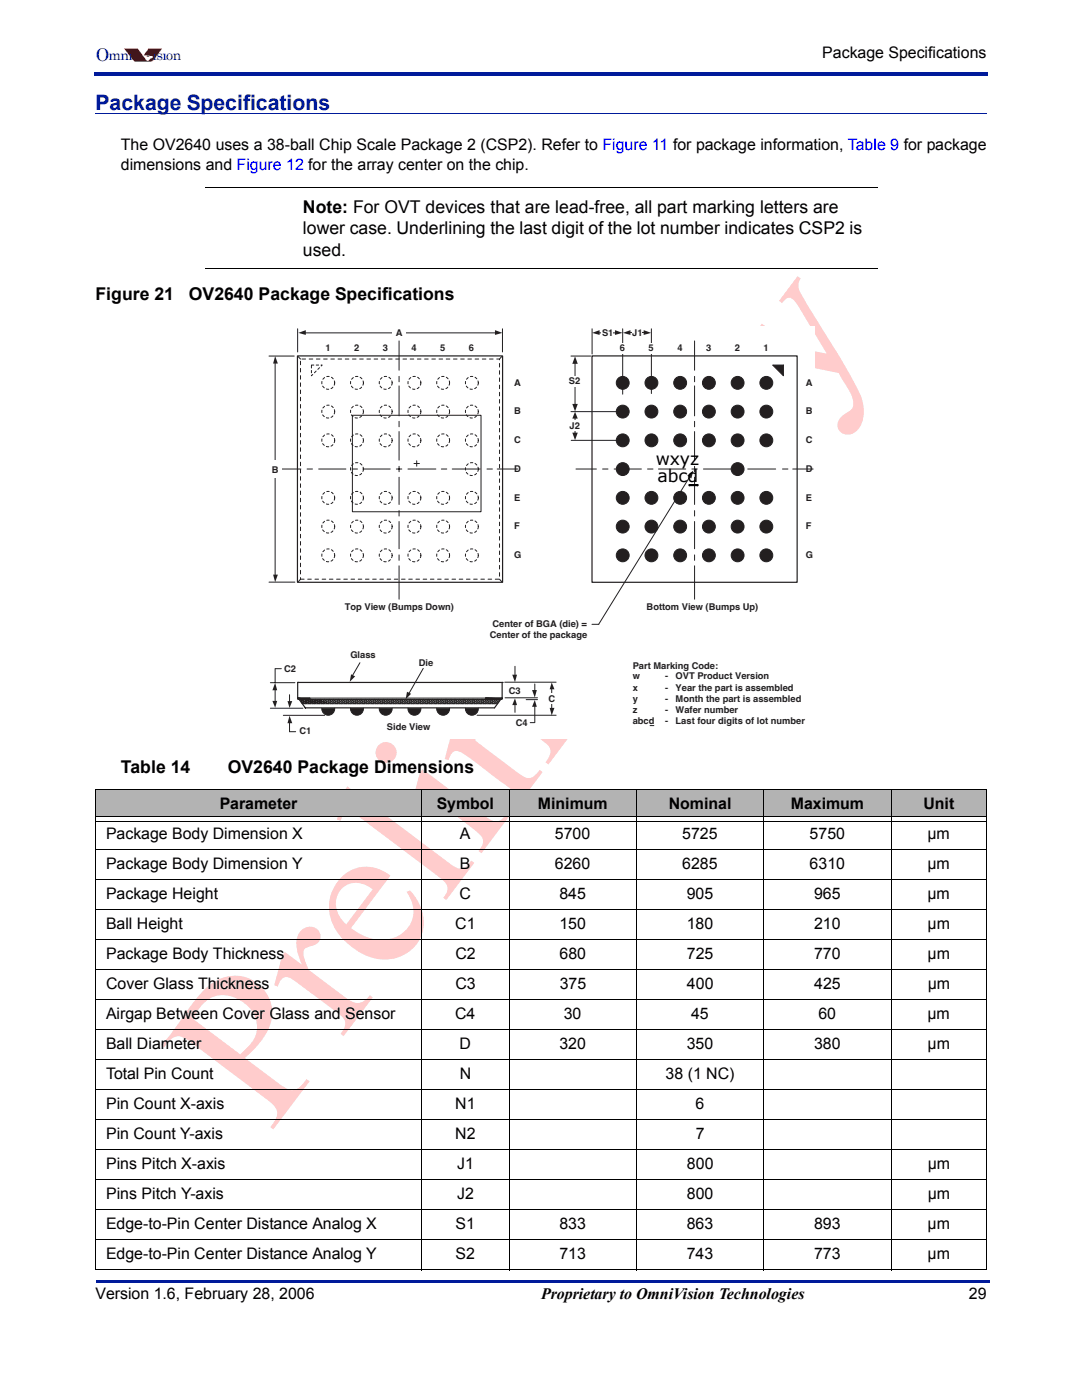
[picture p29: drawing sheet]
<svg xmlns="http://www.w3.org/2000/svg" width="216mm" height="279mm" viewBox="0 0 216 279" stroke-linecap="round" stroke-linejoin="round" font-family="sans-serif">
<defs><g id="words">
<text font-size="4.2" fill="#001a9a" x="19" y="21.9">Package Specifications</text>
<text font-size="3.5" fill="#001a9a" x="19.1" y="12.2">O</text>
<g font-size="3.5">
<text x="60.5" y="42.6">Note: For OVT devices that are lead-free, all part marking letters are</text>
<text x="60.5" y="46.8">lower case. Underlining the last digit of the lot number indicates CSP2 is</text>
<text x="60.5" y="51">used.</text>
<text x="19" y="59.9">Figure 21</text>
<text x="37.7" y="59.9">OV2640 Package Specifications</text>
<text x="130.8" y="92.9">wxyz</text>
<text x="131.2" y="96.2">abcd</text>
<text x="24.1" y="154.2">Table 14</text>
<text x="45.4" y="154.2">OV2640 Package Dimensions</text>
</g>
<g font-size="3.2">
<text x="164.1" y="11.6">Package Specifications</text>
<text x="24.1" y="30">The OV2640 uses a 38-ball Chip Scale Package 2 (CSP2). Refer to Figure 11 for package information, Table 9 for package</text>
<text x="24.1" y="33.9">dimensions and Figure 12 for the array center on the chip.</text>
<text x="43.8" y="161.4">Parameter</text>
<text x="87.1" y="161.4">Symbol</text>
<text x="107.3" y="161.4">Minimum</text>
<text x="133.5" y="161.4">Nominal</text>
<text x="157.8" y="161.4">Maximum</text>
<text x="184.3" y="161.4">Unit</text>
<text x="21.2" y="167.4">Package Body Dimension X</text>
<text x="91.8" y="167.4">A</text>
<text x="110.7" y="167.4">5700</text>
<text x="136.1" y="167.4">5725</text>
<text x="161.6" y="167.4">5750</text>
<text x="185.1" y="167.4">µm</text>
<text x="21.2" y="173.4">Package Body Dimension Y</text>
<text x="91.8" y="173.4">B</text>
<text x="110.7" y="173.4">6260</text>
<text x="136.1" y="173.4">6285</text>
<text x="161.6" y="173.4">6310</text>
<text x="185.1" y="173.4">µm</text>
<text x="21.2" y="179.3">Package Height</text>
<text x="91.7" y="179.3">C</text>
<text x="111.6" y="179.3">845</text>
<text x="137" y="179.3">905</text>
<text x="162.4" y="179.3">965</text>
<text x="185.1" y="179.3">µm</text>
<text x="21.2" y="185.4">Ball Height</text>
<text x="90.8" y="185.4">C1</text>
<text x="111.6" y="185.4">150</text>
<text x="137" y="185.4">180</text>
<text x="162.4" y="185.4">210</text>
<text x="185.1" y="185.4">µm</text>
<text x="21.2" y="191.3">Package Body Thickness</text>
<text x="90.9" y="191.3">C2</text>
<text x="111.7" y="191.3">680</text>
<text x="137.1" y="191.3">725</text>
<text x="162.5" y="191.3">770</text>
<text x="185.1" y="191.3">µm</text>
<text x="21.2" y="197.3">Cover Glass Thickness</text>
<text x="90.9" y="197.3">C3</text>
<text x="111.7" y="197.3">375</text>
<text x="137.1" y="197.3">400</text>
<text x="162.5" y="197.3">425</text>
<text x="185.1" y="197.3">µm</text>
<text x="21.2" y="203.3">Airgap Between Cover Glass and Sensor</text>
<text x="90.8" y="203.3">C4</text>
<text x="112.5" y="203.3">30</text>
<text x="137.9" y="203.3">45</text>
<text x="163.3" y="203.3">60</text>
<text x="185.1" y="203.3">µm</text>
<text x="21.2" y="209.3">Ball Diameter</text>
<text x="91.7" y="209.3">D</text>
<text x="111.6" y="209.3">320</text>
<text x="137" y="209.3">350</text>
<text x="162.4" y="209.3">380</text>
<text x="185.1" y="209.3">µm</text>
<text x="21.2" y="215.3">Total Pin Count</text>
<text x="91.7" y="215.3">N</text>
<text x="132.8" y="215.3">38 (1 NC)</text>
<text x="21.2" y="221.3">Pin Count X-axis</text>
<text x="90.8" y="221.3">N1</text>
<text x="138.8" y="221.3">6</text>
<text x="21.2" y="227.3">Pin Count Y-axis</text>
<text x="90.9" y="227.3">N2</text>
<text x="138.8" y="227.3">7</text>
<text x="21.2" y="233.3">Pins Pitch X-axis</text>
<text x="91.2" y="233.3">J1</text>
<text x="137.1" y="233.3">800</text>
<text x="185.1" y="233.3">µm</text>
<text x="21.2" y="239.3">Pins Pitch Y-axis</text>
<text x="91.2" y="239.3">J2</text>
<text x="137.1" y="239.3">800</text>
<text x="185.1" y="239.3">µm</text>
<text x="21.2" y="245.3">Edge-to-Pin Center Distance Analog X</text>
<text x="90.9" y="245.3">S1</text>
<text x="111.6" y="245.3">833</text>
<text x="137" y="245.3">863</text>
<text x="162.4" y="245.3">893</text>
<text x="185.1" y="245.3">µm</text>
<text x="21.2" y="251.3">Edge-to-Pin Center Distance Analog Y</text>
<text x="90.9" y="251.3">S2</text>
<text x="111.6" y="251.3">713</text>
<text x="137" y="251.3">743</text>
<text x="162.4" y="251.3">773</text>
<text x="185.1" y="251.3">µm</text>
<text x="19" y="259.3">Version 1.6, February 28, 2006</text>
<text x="107.9" y="259.3">Proprietary to OmniVision Technologies</text>
<text x="193.3" y="259.3">29</text>
</g>
<g font-size="2.8" fill="#001a9a">
<text x="21.7" y="11.9">mni</text>
<text x="30.4" y="11.9">ision</text>
</g>
<g font-size="1.9" fill="#231f20">
<text x="64.9" y="70.1">1</text>
<text x="70.7" y="70.1">2</text>
<text x="76.4" y="70.1">3</text>
<text x="79" y="67.1">A</text>
<text x="82.1" y="70.1">4</text>
<text x="87.8" y="70.1">5</text>
<text x="93.6" y="70.1">6</text>
<text x="120.1" y="67.1">S1</text>
<text x="123.7" y="70.1">6</text>
<text x="126.1" y="67">J1</text>
<text x="129.4" y="70.1">5</text>
<text x="135.2" y="70.1">4</text>
<text x="140.9" y="70.1">3</text>
<text x="146.6" y="70.1">2</text>
<text x="152.3" y="70.1">1</text>
<text x="102.6" y="77">A</text>
<text x="113.5" y="76.7">S2</text>
<text x="160.8" y="77">A</text>
<text x="102.6" y="82.7">B</text>
<text x="160.8" y="82.7">B</text>
<text x="102.6" y="88.4">C</text>
<text x="113.7" y="85.5">J2</text>
<text x="160.8" y="88.4">C</text>
<text x="54.2" y="94.4">B</text>
<text x="102.6" y="94.2">D</text>
<text x="160.8" y="94.2">D</text>
<text x="102.6" y="99.9">E</text>
<text x="160.8" y="99.9">E</text>
<text x="102.6" y="105.6">F</text>
<text x="160.8" y="105.6">F</text>
<text x="102.6" y="111.4">G</text>
<text x="160.8" y="111.4">G</text>
<text x="68.8" y="121.7">Top View (Bumps Down)</text>
<text x="98.3" y="125.1">Center of BGA (die) =</text>
<text x="129" y="121.7">Bottom View (Bumps Up)</text>
<text x="69.9" y="131.3">Glass</text>
<text x="97.7" y="127.4">Center of the package</text>
<text x="56.7" y="134.1">C2</text>
<text x="83.5" y="133">Die</text>
<text x="126.3" y="133.4">Part Marking Code:</text>
<text x="126.3" y="135.6">w</text>
<text x="126.3" y="137.8">x</text>
<text x="132.7" y="135.6">-</text>
<text x="132.7" y="137.8">-</text>
<text x="134.8" y="135.6">OVT Product Version</text>
<text x="134.8" y="137.8">Year the part is assembled</text>
<text x="101.5" y="138.5">C3</text>
<text x="109.4" y="140">C</text>
<text x="126.3" y="140">y</text>
<text x="126.3" y="142.3">z</text>
<text x="132.7" y="140">-</text>
<text x="132.7" y="142.3">-</text>
<text x="134.8" y="140">Month the part is assembled</text>
<text x="134.8" y="142.3">Wafer number</text>
<text x="59.8" y="146.5">C1</text>
<text x="77.2" y="145.7">Side View</text>
<text x="102.9" y="144.9">C4</text>
<text x="126.3" y="144.5">abcd</text>
<text x="132.7" y="144.5">-</text>
<text x="134.8" y="144.5">Last four digits of lot number</text>
</g>
</g></defs>
<g fill="#001a9a">
<path d="M18.7 14.5h.3v.7h-.3z"/>
<path d="M19 14.5h178.2v.7h-178.2z"/>
<path d="M19.1 255.4h.3v.5h-.3z"/>
<path d="M19.4 255.4h178.1v.5h-178.1z"/>
</g>
<g fill="#bf0000">
<path d="M24.8 9.7h2.7l1.1 1.6a1.47 1.47 0 0 0 1 .9l.4-.4 .4-.3 .2 .1-.2-.4-1.7-.2 1-1.3h2.6l-1.7 2.3-.4 .3h-3l-.5-.2z" fill-rule="evenodd"/>
<path d="M29.4 11.1l.4 .2h-.3l-.2-.1z" fill-rule="evenodd"/>
</g>
<g fill="#bf0000">
<path d="M24.7 9.7l1.8 2.2 .7 .4h2.7l.5-.1 1.9-2.5h-2.6l-1 1.3 1.7 .1 .2 .5-.2-.1-.4 .3-.4 .5-.4-.2-1.7-2.4h-2.7h2.7l1.4 2 .7 .6a.9 .9 0 0 1 1-.7l-.2-.5-.6 .1-.2-.2h-.9l1-1.3h2.6l-1.7 2.3-.4 .3h-3l-.5-.2-.3-.4 .1 .2z"/>
<path d="M29.4 11.1l.4 .1v.1h-.3l-.2-.1 .3 .1 .2-.1-.4-.1-.1 .1z"/>
</g>
<path d="M32.4 9.8h1v.7h-1z" fill="#fff"/>
<g fill="#bf0000">
<path d="M30.5 9.8h.8v.7h-.8z"/>
<path d="M25.7 9.8h.8v.7h-.8z"/>
</g>
<g fill="#fcc">
<path d="M60.2 185.6a2.15 2.15 0 0 1 2.5-.6 2.15 2.15 0 0 1 1.2 2.3 2.4 2.4 0 0 1-2.1 1.6 1.26 1.26 0 0 0-1.2 1.5l.3 1.4 .7 1.8 7.6 5.7a2.85 2.85 0 0 0 4.3-.3l.3-.4 .6 .5-5.8 7.7-.6-.5a2.57 2.57 0 0 0 .6-3l-1-.9-5.4-4.1a23.8 23.8 0 0 0-4.6-3.2 1.88 1.88 0 0 0-2.2 1.8l-.7-.3 1.6-6 .5-.6 3.4 2.5a8.2 8.2 0 0 1-.8-5.8z"/>
<path d="M69.3 157l20.1 15.1a4.2 4.2 0 0 0 2.8 1.2 3.3 3.3 0 0 0 1.8-1.6l.6 .5-5.6 7.4-.5-.4a2.21 2.21 0 0 0 .4-2.9l-1.6-1.5-14.3-10.8a10.1 10.1 0 0 0-3.5-2 1.83 1.83 0 0 0-1.5 1.8l-.8-.2 1.6-5.9z"/>
<path d="M102.2 129.9a5.2 5.2 0 0 1 6.8-.1l3.3 2.5a47.1 47.1 0 0 0 6.5 4.6 2.49 2.49 0 0 0 2.5-1.4l.6 .5-5.6 7.4-.6-.4a3 3 0 0 0 .9-2.9 13.1 13.1 0 0 0-3.5-2.9 39.9 39.9 0 0 0-7.4-5.1 3.2 3.2 0 0 0-3.7 2.5 10 10 0 0 0-.2 4.1l8.5 6.4a2.67 2.67 0 0 0 2.8 .8l1.5-1.4 .6 .4-5.8 7.7-.6-.5 .4-.4a2.1 2.1 0 0 0-.3-3.3l-6.4-4.9a12.9 12.9 0 0 0-3.7-2.2 3.1 3.1 0 0 0-3.8 2.5 8 8 0 0 0-.1 4.1l8.1 6.1a5.5 5.5 0 0 0 2.4 1.3 2.9 2.9 0 0 0 2.3-1.7l.6 .5-5.7 7.5-.6-.5a2.28 2.28 0 0 0 .6-2.9l-1-1-6.1-4.6a18.5 18.5 0 0 0-4-2.6 1.39 1.39 0 0 0-1.8 1.2l-.2 .5-.8-.2 1.6-6 .6-.7 3.2 2.5-.1-1a8.4 8.4 0 0 1 .8-6.7 4.7 4.7 0 0 1 6.1-1.4 10.2 10.2 0 0 1 .2-6.8z"/>
<path d="M122.2 103.4a5 5 0 0 1 6.1-.1l7.9 5.8a5.1 5.1 0 0 0 3.3 1.5 3.5 3.5 0 0 0 1.7-1.4l.6 .4-5.7 7.5-.5-.4 .2-.4a2.1 2.1 0 0 0-.2-3.4l-7-5.3a7.3 7.3 0 0 0-3.8-1.9 3.3 3.3 0 0 0-3 3.4l-.1 2.1 .2 1.2 8 6a4.2 4.2 0 0 0 2.8 1.2 3.4 3.4 0 0 0 1.8-1.6l.6 .5-5.6 7.5-.6-.5a2.19 2.19 0 0 0 .4-3 101.5 101.5 0 0 0-9.5-7.4 2.87 2.87 0 0 0-2.2-.8l-.5 .3-.4 .5-.3 1-.8-.2 1.6-6 .5-.7 3.2 2.4a11 11 0 0 1 0-6.4l.4-.7z"/>
<path d="M145.1 72.9a2.15 2.15 0 0 1 2.5-.5 2.15 2.15 0 0 1 1.3 2.2 2.4 2.4 0 0 1-2.2 1.6 1.26 1.26 0 0 0-1.2 1.5l.3 1.5 .7 1.7 7.6 5.7a2.85 2.85 0 0 0 4.3-.3l.3-.4 .6 .5-5.8 7.7-.6-.5a2.57 2.57 0 0 0 .6-3l-.9-.9-5.5-4.1a23.8 23.8 0 0 0-4.6-3.2 1.88 1.88 0 0 0-2.1 1.8l-.8-.3 1.6-5.9 .6-.7 3.4 2.5a8.2 8.2 0 0 1-.9-5.8z"/>
<path d="M159.2 55.1l.6 .5a2.51 2.51 0 0 0-.2 2.6l5 8.2a93.6 93.6 0 0 1 7.4 13.3 7 7 0 0 1-.7 6 2.37 2.37 0 0 1-4.1-.1 2.6 2.6 0 0 1 1.6-3.1 2.17 2.17 0 0 0 1.3-3.1l-.5-1.1-2.2-3.9-15.6-3.1a6.8 6.8 0 0 0-3.6 .2l-.9 .6-.6-.5 5.3-7 .6 .4a1.73 1.73 0 0 0-.1 2.8l2.1 .7 10.4 2.1-6.4-10.4a1.27 1.27 0 0 0-1.1-.8 1.27 1.27 0 0 0-1.2 .8l-.2 .3-.7-.5z"/>
<path d="M40.7 197.6a8 8 0 0 1 10.2-1.6 7.4 7.4 0 0 1 2 10.7 19.3 19.3 0 0 1-4 4.4l7.4 5.6a2.6 2.6 0 0 0 4.1-.3l.8-1.1 .6 .5-7.3 9.6-.6-.5a3.8 3.8 0 0 0 1.3-3.4 5.9 5.9 0 0 0-2.2-2.3l-14.5-10.9a5.6 5.6 0 0 0-2.9-1.5 4.1 4.1 0 0 0-2.8 2.2l-.6-.5a63.7 63.7 0 0 0 6-7.9zM40.8 200a9.2 9.2 0 0 0-2.2 3.4l9.3 7 .6-.5a6 6 0 0 0 2.5-6.5 7.2 7.2 0 0 0-7.8-4.7l-.9 .3z"/>
<path d="M68 175.2a7.1 7.1 0 0 1 9.9-.4l-7.9 10.4a8.7 8.7 0 0 0 9.4 1.6 5.5 5.5 0 0 0 2.3-7.9l-.6-.9 .7-.3a8.4 8.4 0 0 1 1.4 10.6 8.7 8.7 0 0 1-12.1 1.4 10.8 10.8 0 0 1-5.5-8.4 8.3 8.3 0 0 1 2.4-6.1zM68.5 177.1a4.8 4.8 0 0 0 .6 7.4l5.3-7a4.5 4.5 0 0 0-5.9-.4z"/>
<path d="M74.9 150.2a2.1 2.1 0 0 1 4.2 0 2.1 2.1 0 0 1-4.2 0zM84.3 153.5l12.5 9.4a3.1 3.1 0 0 0 2.9 .9l.7-.6 .6-.7 .6 .4-5.5 7.4-.6-.5a2.32 2.32 0 0 0 .5-2.9l-.4-.5a131.3 131.3 0 0 0-10.3-7.6 1.45 1.45 0 0 0-2.2 1.1l-.1 .5-.8-.2 1.6-6z"/>
<path d="M101.8 114.5a2.1 2.1 0 0 1 4.2 0 2.1 2.1 0 0 1-4.2 0zM111.2 117.8l12.5 9.4a3.1 3.1 0 0 0 2.9 .9l.7-.6 .6-.7 .6 .4-5.5 7.4-.6-.5a2.32 2.32 0 0 0 .5-2.9l-.4-.5a131.3 131.3 0 0 0-10.3-7.6 1.45 1.45 0 0 0-2.2 1.1l-.1 .5-.8-.2 1.6-6z"/>
<path d="M132.8 89.3a4.8 4.8 0 0 1 5-1.8 41.4 41.4 0 0 1 6.7 4.6l.8 .6a12.7 12.7 0 0 0 4.1 2.6 1.18 1.18 0 0 0 .8-1.5l-.1-1.6 .9 .7 .3 1.4a4.9 4.9 0 0 1-.6 4.2 2.3 2.3 0 0 1-3.3 0l-.4-.3v.6a13.6 13.6 0 0 1-.6 5.2 4.6 4.6 0 0 1-7.9 .9 6.3 6.3 0 0 1-1.2-5.2l.7-3.3 1.1-4.1-1.1-.8a4.3 4.3 0 0 0-4-1 3.2 3.2 0 0 0-1.7 4.6l.8 .6a2.01 2.01 0 0 1 1.1 2.9 1.89 1.89 0 0 1-3.2-.2 5.8 5.8 0 0 1 0-6.7zM140.1 93.1l-.7 2.7a7.1 7.1 0 0 0 .3 5.5 3.6 3.6 0 0 0 4.7 1.3 5.1 5.1 0 0 0 1.5-4.3v-.9z"/>
</g>
<path d="M19 22.6h177.8" fill="none" stroke="#001a9a" stroke-width=".2"/>
<g fill="#fff">
<path d="M42.9 42h13.3v9.5h-13.3z"/>
<path d="M43.6 42.8h8.5v8.4h-8.5z"/>
</g>
<g fill="#b3b3b3">
<path d="M19 157.5h65.2v5.4h-65.2z"/>
<path d="M84.1 157.5h17.6v5.4h-17.6z"/>
<path d="M101.6 157.5h25.5v5.4h-25.5z"/>
<path d="M127 157.5h25.5v5.4h-25.5z"/>
<path d="M152.4 157.5h25.5v5.4h-25.5z"/>
<path d="M177.8 157.5h19.1v5.4h-19.1z"/>
</g>
<g fill="none" stroke="#000" stroke-width=".2">
<path d="M40.8 37.4h134.3M40.8 53.6h134.3M19 157.5h177.9M19 157.6v95.7M84.1 157.4v96.1M101.6 157.4v96.1M127 157.4v96.1M152.4 157.4v96.1M177.8 157.4v96.1M196.8 157.6v95.7M19 169.5h177.9M19 175.5h177.9"/>
<path d="M19.1 163h177.7M19.1 163.9h177.7M19 181.5h177.9M19 187.5h177.9M19 193.5h177.9M19 199.5h177.9M19 205.5h177.9M19 211.5h177.9M19 217.5h177.9M19 223.5h177.9M19 229.4h177.9M19 235.5h177.9"/>
<path d="M19 241.4h177.9M19 247.4h177.9M19 253.4h177.9"/>
</g>
<path d="M53.4 65.1h109.1v82.3h-109.1z" fill="#fff"/>
<path d="M113.9 71.1h4M114.7 72.2v8.6M113.9 82.2h11.2M114 87.9h11.1" fill="none" stroke="#231f20" stroke-width=".2"/>
<g fill="#231f20">
<path d="M114.7 71.1l.6 1.5h-1.1z"/>
<path d="M114.2 80.6h1.1l-.6 1.5z"/>
</g>
<path d="M114.7 83.3v3.3" fill="none" stroke="#231f20" stroke-width=".2"/>
<g fill="#231f20">
<path d="M114.7 82.2l.6 1.3h-1.1z"/>
<path d="M114.2 86.3h1.1l-.6 1.5z"/>
</g>
<path d="M118.1 65.6v5M119.5 66.4h3.6M124.2 65.6v13.1M130 65.6v12.9" fill="none" stroke="#231f20" stroke-width=".2"/>
<g fill="#231f20">
<path d="M118.1 66.4l1.5-.5v.9z"/>
<path d="M122.7 65.9l1.5 .5-1.5 .4z"/>
</g>
<path d="M125.6 66.3h3.1" fill="none" stroke="#231f20" stroke-width=".2"/>
<g fill="#231f20">
<path d="M124.3 66.4l1.5-.5v.9z"/>
<path d="M128.4 65.9l1.5 .5-1.5 .4z"/>
</g>
<path d="M53.7 71.1h5M54.9 72.4v42.4M59.4 71.1l.6 .6M100.1 71.2l-.4 .5M53.7 116.2h5.1M60 115.6l-.5 .5M99.7 115.6l.5 .5" fill="none" stroke="#231f20" stroke-width=".2"/>
<g fill="#231f20">
<path d="M54.9 71.1l.5 1.5h-.9z"/>
<path d="M54.5 114.7h.9l-.5 1.5z"/>
</g>
<path d="M59.4 71h40.9v45.2h-40.9z" fill="none" stroke="#231f20" stroke-width=".24"/>
<path d="M60 115.6h39.7v-43.9h-39.7v43.9" fill="none" stroke="#231f20" stroke-width=".2" stroke-dasharray=".7 .7 .7 .7 .7 .7"/>
<g fill="none" stroke="#231f20" stroke-width=".2">
<path d="M79.6 68v5.9M79.6 75.1v1.1M79.6 77v6M138.6 68v5.9M138.6 75.1v1.1M138.6 77v6M56 93.6h4M61.3 93.6h1.1M63.6 93.6h5.4M70.2 93.6h1.1M72.4 93.6h5.5M79.1 93.6h1.1"/>
<path d="M79.6 84.1v1.1M79.6 86.1v5.7M79.6 93.1v1.1M79.6 95.2v5.5M81.4 93.6h5.6M82.6 92.5h1.1M83.1 92v1M88.1 93.6h1M90.2 93.6h5.6M97.2 93.6h1.1M99.2 93.6h4.1M114.9 93.6h4.1"/>
<path d="M120.2 93.6h1.1M122.5 93.6h5.5M129.2 93.6h1.1M131.4 93.6h5.4M138 93.6h1.1M138.6 84.1v1.1M138.6 86.1v5.7M138.6 93.1v1.1M138.6 95.2v5.5M140.4 93.6h5.5M147 93.6h1.1M149.2 93.6h5.6"/>
<path d="M156.1 93.6h1.1M158.2 93.6h4.1M79.6 101.9v1.1M79.6 104.1v5.4M79.6 110.7v1.1M79.6 112.9v6.7M138.6 101.9v1.1M138.6 104.1v5.4M138.6 110.7v1.1M138.6 112.9v6.7M53.9 136.2h4.9M54.9 133.5v2.7"/>
<path d="M54.9 137.4v2.8M53.9 141.3h6.6M56.5 142.8h8.3"/>
</g>
<g fill="#231f20">
<path d="M54.9 136.3l.4 1.5h-.9z"/>
<path d="M54.4 139.9h.9l-.4 1.3z"/>
</g>
<path d="M57.8 138.6v1.5" fill="none" stroke="#231f20" stroke-width=".2"/>
<path d="M57.4 139.9h.9l-.5 1.4z" fill="#231f20"/>
<path d="M57.8 144.1v1.9" fill="none" stroke="#231f20" stroke-width=".2"/>
<path d="M57.8 142.8l.5 1.5h-.9z" fill="#231f20"/>
<path d="M100.7 136.1h10.3M95.2 142.7h15.8M102.8 140.2v2" fill="none" stroke="#231f20" stroke-width=".2"/>
<path d="M102.8 139.4l.4 1.3h-1z" fill="#231f20"/>
<path d="M102.8 133v1.8" fill="none" stroke="#231f20" stroke-width=".2"/>
<path d="M102.2 134.7h1l-.4 1.4z" fill="#231f20"/>
<path d="M106.7 140.6v3.6" fill="none" stroke="#231f20" stroke-width=".2"/>
<path d="M106.7 139.7l.4 1.4h-.9z" fill="#231f20"/>
<path d="M106.7 136.5v1.4" fill="none" stroke="#231f20" stroke-width=".2"/>
<path d="M106.2 137.7h.9l-.4 1.5z" fill="#231f20"/>
<path d="M110.1 137.3v4.4" fill="none" stroke="#231f20" stroke-width=".2"/>
<g fill="#231f20">
<path d="M110.1 136.2l.5 1.4h-.9z"/>
<path d="M109.7 141.3h.9l-.5 1.5z"/>
</g>
<g fill="#fff">
<path d="M123.3 68.5h1.9v2.1h-1.9z"/>
<path d="M128.9 68.5h2v2.1h-2z"/>
</g>
<path d="M137.7 95.1l-18.2 29.5" fill="none" stroke="#231f20" stroke-width=".2"/>
<path d="M137.1 94.9l1.3-1-.4 1.6z" fill="#231f20"/>
<path d="M71.8 132.3l-1.5 2.5M84.5 133.4l-3 5.1" fill="none" stroke="#231f20" stroke-width=".2"/>
<g fill="#231f20">
<path d="M70.1 134.6l.8 .4-1.1 1.1z"/>
<path d="M81.2 138.1l.8 .4-1.1 1.1z"/>
</g>
<g fill="#fff">
<path d="M120 65.5h2.3v2h-2.3z"/>
<path d="M126.1 65.5h2v2h-2z"/>
<path d="M146.2 65.5h2.8v2h-2.8z"/>
<path d="M113 75.2h3.1v2h-3.1z"/>
<path d="M113.2 83.9h2.9v2h-2.9z"/>
</g>
<path d="M59.4 65.6v4.6M60.9 66.4h38.2M100.3 65.6v4.6" fill="none" stroke="#231f20" stroke-width=".2"/>
<g fill="#231f20">
<path d="M59.5 66.4l1.5-.5v.9z"/>
<path d="M98.8 65.9l1.5 .5-1.5 .4z"/>
</g>
<path d="M78.2 65.5h2.7v2.2h-2.7z" fill="#fff"/>
<path d="M54.9 133.5h1.2M57.8 146h1.2" fill="none" stroke="#231f20" stroke-width=".2"/>
<path d="M53.4 91.8h2.9v3.5h-2.9z" fill="#fff"/>
<g fill="none" stroke="#231f20" stroke-width=".2">
<path d="M70.3 82.9h25.7v19.2h-25.7zM59.4 139.3l.2 .2zM59.4 139.3l2.4 .3zM59.4 139.3h2.4v.3zM59.4 139.3h40.8M59.4 139.5h.2M59.6 139.5l2.2 .1h-2.1zM59.7 139.6h40.2M59.7 139.7l.1-.1 .5 .3M60.3 139.6h.1M60.3 139.6l-.2 .2M60.5 139.8l.7 .5"/>
<path d="M60.7 139.9l-.5 .4-.1-.1M61.2 139.9l-.5-.3-.6 .5M61.2 139.6l-.2 .2M61.4 139.8l.7 .5M61.6 139.9l-.6 .5M61.8 139.3v.3M62.1 139.6h.1M62.1 139.9l-.5-.3-.6 .5M62.1 139.6l-.2 .2M62.3 139.8l.7 .5M62.5 139.6l.5 .3M62.5 139.6l-.6 .5"/>
<path d="M62.5 139.9l-.6 .5M63 139.6l-.2 .2M63.2 139.8l.7 .5M63.4 139.9l-.6 .5M63.9 139.6h.1M63.9 139.9l-.5-.3-.6 .5M63.9 139.6l-.2 .2M64.1 139.8l.7 .5M64.3 139.9l-.6 .5M64.8 139.9l-.5-.3-.6 .5M64.8 139.6l-.3 .2M65 139.8l.7 .5"/>
<path d="M65.2 139.9l-.6 .5M65.7 139.6h.1M65.7 139.9l-.5-.3-.7 .5M65.7 139.6l-.2 .2M65.9 139.8l.7 .5M66.1 139.9l-.6 .5M66.6 139.9l-.5-.3-.6 .5M66.6 139.6l-.3 .2M66.8 139.8l.7 .5M67 139.9l-.6 .5M67.5 139.6h.1M67.5 139.9l-.5-.3-.7 .5"/>
<path d="M67.5 139.6l-.2 .2M67.7 139.8l.7 .5M67.9 139.9l-.6 .5M68.4 139.9l-.5-.3-.6 .5M68.4 139.6l-.3 .2M68.6 139.8l.7 .5M68.8 139.9l-.6 .5M69.3 139.6h.1M69.3 139.9l-.5-.3-.7 .5M69.3 139.6l-.3 .2M69.5 139.8l.7 .5M69.7 139.9l-.6 .5"/>
<path d="M70.2 139.9l-.5-.3-.7 .5M70.2 139.6l-.3 .2M70.4 139.8l.6 .5M70.6 139.9l-.6 .5M71 139.6h.1M71 139.9l-.4-.3-.7 .5M71 139.6l-.2 .2M71.3 139.8l.7 .5M71.5 139.9l-.6 .5M72 139.6h.1M72 139.9l-.5-.3-.7 .5M72 139.6l-.3 .2"/>
<path d="M72.2 139.8l.6 .5M72.4 139.9l-.6 .5M72.8 139.6h.1M72.8 139.9l-.4-.3-.7 .5M72.8 139.6l-.2 .2M73.1 139.8l.7 .5M73.3 139.9l-.6 .5M73.8 139.9l-.5-.3-.7 .5M73.8 139.6l-.3 .2M74 139.8l.6 .5M74.2 139.9l-.6 .5M74.6 139.6h.1"/>
<path d="M74.6 139.9l-.4-.3-.7 .5M74.6 139.6l-.2 .2M74.9 139.8l.6 .5M75.1 139.6l.4 .3M75.1 139.6l-.7 .5M75.1 139.9l-.6 .5M75.5 139.6l-.2 .2M75.8 139.8l.6 .5M76 139.9l-.6 .5M76.4 139.6h.1M76.4 139.9l-.4-.3-.7 .5M76.4 139.6l-.2 .2"/>
<path d="M76.7 139.8l.6 .5M76.9 139.9l-.6 .5M77.3 139.9l-.4-.3-.7 .5M77.3 139.6l-.2 .2M77.5 139.8l.7 .5M77.8 139.9l-.6 .5M78.2 139.6h.1M78.2 139.9l-.4-.3-.7 .5M78.2 139.6l-.2 .2M78.5 139.8l.6 .5M78.7 139.9l-.6 .5M79.1 139.9l-.4-.3-.7 .5"/>
<path d="M79.1 139.6l-.2 .2M79.3 139.8l.7 .5M79.6 139.9l-.6 .5M80 139.6h.1M80 139.9l-.4-.3-.7 .5M80 139.6l-.2 .2M80.3 139.8l.6 .5M80.5 139.9l-.7 .5M80.9 139.9l-.4-.3-.7 .5M80.9 139.6l-.2 .2M81.1 139.8l.7 .5M81.4 139.9l-.6 .5"/>
<path d="M81.8 139.6h.1M81.8 139.9l-.4-.3-.7 .5M81.8 139.6l-.2 .2M82 139.8l.7 .5M82.3 139.9l-.7 .5M82.7 139.9l-.4-.3-.7 .5M82.7 139.6l-.2 .2M82.9 139.8l.7 .5M83.2 139.9l-.6 .5M83.6 139.6h.1M83.6 139.9l-.4-.3-.7 .5M83.6 139.6l-.2 .2"/>
<path d="M83.8 139.8l.7 .5M84 139.9l-.6 .5M84.5 139.9l-.5-.3-.6 .5M84.5 139.6l-.2 .2M84.7 139.8l.7 .5M85 139.9l-.6 .5M85.4 139.6h.1M85.4 139.9l-.4-.3-.7 .5M85.4 139.6l-.2 .2M85.6 139.8l.7 .5M85.8 139.9l-.6 .5M86.3 139.9l-.5-.3-.6 .5"/>
<path d="M86.3 139.6l-.2 .2M86.5 139.8l.7 .5M86.8 139.9l-.7 .5M87.2 139.6h.1M87.2 139.9l-.4-.3-.7 .5M87.2 139.6l-.2 .2M87.4 139.8l.7 .5M87.6 139.9l-.6 .5M88.1 139.9l-.5-.3-.6 .5M88.1 139.6l-.2 .2M88.3 139.8l.7 .5M88.5 139.9l-.6 .5"/>
<path d="M89 139.6h.1M89 139.9l-.5-.3-.6 .5M89 139.6l-.2 .2M89.2 139.8l.7 .5M89.4 139.9l-.6 .5M89.9 139.6h.1M89.9 139.9l-.5-.3-.6 .5M89.9 139.6l-.2 .2M90.1 139.8l.7 .5M90.3 139.9l-.6 .5M90.8 139.6h.1M90.8 139.9l-.5-.3-.6 .5"/>
<path d="M90.8 139.6l-.2 .2M91 139.8l.7 .5M91.2 139.9l-.6 .5M91.7 139.9l-.5-.3-.6 .5M91.7 139.6l-.2 .2M91.9 139.8l.7 .5M92.1 139.9l-.6 .5M92.6 139.6h.1M92.6 139.9l-.5-.3-.6 .5M92.6 139.6l-.3 .2M92.8 139.8l.7 .5M93 139.9l-.6 .5"/>
<path d="M93.5 139.9l-.5-.3-.7 .5M93.5 139.6l-.2 .2M93.7 139.8l.7 .5M93.9 139.9l-.6 .5M94.4 139.6h.1M94.4 139.9l-.5-.3-.6 .5M94.4 139.6l-.2 .2M94.6 139.8l.7 .5M94.8 139.9l-.6 .5M95.3 139.9l-.5-.3-.6 .5M95.3 139.6l-.3 .2M95.5 139.8l.7 .5"/>
<path d="M95.7 139.9l-.6 .5M96.2 139.6h.1M96.2 139.9l-.5-.3-.7 .5M96.2 139.6l-.2 .2M96.4 139.8l.7 .5M96.6 139.9l-.6 .5M96.9 139.6l3.1-.1-.1 .1zM96.9 139.3l3.1 .2-3.1 .1zM96.9 139.3h3.3l-.2 .2zM96.9 139.3v.3M97.1 139.9l-.5-.3-.6 .5M97.1 139.6l-.3 .2"/>
<path d="M97.3 139.8l.7 .5M97.5 139.9l-.6 .5M98 139.6h.1M98 139.9l-.5-.3-.7 .5M98 139.6l-.2 .2M98.2 139.8l.7 .5M98.4 139.9l-.6 .5M98.9 139.9l-.5-.3-.6 .5M98.9 139.6l-.3 .2M99.1 139.8l.4 .3M99.3 139.9l-.6 .5M99.7 139.9l-.4-.3-.7 .5"/>
<path d="M99.8 139.6h.1M99.8 139.6l-.2 .2M100 139.5l.2-.2zM100 139.5h.2M118.1 124.6h1.4M60.3 140.4h39M60.5 140.1l.4 .3M60.7 140.3l-.1 .1M61.4 140.1l.4 .3M61.6 140.3l-.1 .1M62.3 140.1l.4 .3M62.5 140.3l-.1 .1"/>
<path d="M63.2 140.1l.4 .3M63.4 140.3l-.1 .1M64.1 140.1l.4 .3M64.3 140.3l-.2 .1M65 140.1l.4 .3M65.2 140.3l-.1 .1M65.9 140.1l.4 .3M66.1 140.3l-.1 .1M66.8 140.1l.4 .3M67 140.3l-.2 .1M67.7 140.1l.4 .3M67.9 140.3l-.1 .1"/>
<path d="M68.6 140.1l.4 .3M68.8 140.3l-.2 .1M69.5 140.1l.4 .3M69.7 140.3l-.1 .1M70.4 140.1l.4 .3M70.6 140.3l-.2 .1M71.3 140.1l.4 .3M71.5 140.3l-.1 .1M72.2 140.1l.4 .3M72.4 140.3l-.2 .1M73.1 140.1l.3 .3M73.3 140.3l-.2 .1"/>
<path d="M74 140.1l.4 .3M74.2 140.3l-.2 .1M74.9 140.1l.3 .3M75.1 140.3l-.2 .1M75.8 140.1l.4 .3M76 140.3l-.2 .1M76.7 140.1l.3 .3M76.9 140.3l-.2 .1M77.5 140.1l.5 .3M77.8 140.3l-.2 .1M78.5 140.1l.3 .3M78.7 140.3l-.2 .1"/>
<path d="M79.3 140.1l.4 .3M79.6 140.3l-.2 .1M80.3 140.1l.3 .3M80.5 140.3l-.2 .1M81.1 140.1l.4 .3M81.4 140.3l-.2 .1M82 140.1l.4 .3M82.3 140.3l-.2 .1M82.9 140.1l.4 .3M83.2 140.3l-.2 .1M83.8 140.1l.4 .3M84 140.3l-.1 .1"/>
<path d="M84.7 140.1l.4 .3M85 140.3l-.2 .1M85.6 140.1l.4 .3M85.8 140.3l-.1 .1M86.5 140.1l.4 .3M86.8 140.3l-.2 .1M87.4 140.1l.4 .3M87.6 140.3l-.1 .1M88.3 140.1l.4 .3M88.5 140.3l-.1 .1M89.2 140.1l.4 .3M89.4 140.3l-.1 .1"/>
<path d="M90.1 140.1l.4 .3M90.3 140.3l-.1 .1M91 140.1l.4 .3M91.2 140.3l-.1 .1M91.9 140.1l.4 .3M92.1 140.3l-.1 .1M92.8 140.1l.4 .3M93 140.3l-.1 .1M93.7 140.1l.4 .3M93.9 140.3l-.1 .1M94.6 140.1l.4 .3M94.8 140.3l-.1 .1"/>
<path d="M95.5 140.1l.4 .3M95.7 140.3l-.1 .1M96.4 140.1l.4 .3M96.6 140.3l-.1 .1M97.3 140.1l.4 .3M97.5 140.3l-.1 .1M98.2 140.1l.4 .3M98.4 140.3l-.1 .1M99.1 140.1l.2 .2M99.3 140.3l-.2 .1"/>
</g>
<g fill="none" stroke="#231f20" stroke-width=".2" stroke-dasharray=".5 .5 .5 .5 .5 .5">
<path d="M62.1 72.9h2.2l-2.2 2.1v-2.1"/>
<circle cx="65.5" cy="76.4" r="1.28"/>
<circle cx="71.2" cy="76.4" r="1.28"/>
<circle cx="77" cy="76.4" r="1.28"/>
<circle cx="82.7" cy="76.4" r="1.28"/>
<circle cx="88.4" cy="76.4" r="1.28"/>
<circle cx="94.2" cy="76.4" r="1.28"/>
<circle cx="65.5" cy="99.4" r="1.28"/>
<circle cx="65.5" cy="87.9" r="1.28"/>
<circle cx="65.5" cy="82.1" r="1.28"/>
<circle cx="71.2" cy="93.6" r="1.28"/>
<circle cx="71.2" cy="87.9" r="1.28"/>
<circle cx="71.2" cy="99.4" r="1.28"/>
<circle cx="71.2" cy="82.1" r="1.28"/>
<circle cx="77" cy="87.9" r="1.28"/>
<circle cx="77" cy="99.4" r="1.28"/>
<circle cx="77" cy="82.1" r="1.28"/>
<circle cx="82.7" cy="99.4" r="1.28"/>
<circle cx="82.7" cy="87.9" r="1.28"/>
<circle cx="82.7" cy="82.1" r="1.28"/>
<circle cx="88.4" cy="99.4" r="1.28"/>
<circle cx="88.4" cy="87.9" r="1.28"/>
<circle cx="88.4" cy="82.1" r="1.28"/>
<circle cx="94.2" cy="93.6" r="1.28"/>
<circle cx="94.2" cy="99.4" r="1.28"/>
<circle cx="94.2" cy="87.9" r="1.28"/>
<circle cx="94.2" cy="82.1" r="1.28"/>
<circle cx="65.5" cy="105.1" r="1.28"/>
<circle cx="65.5" cy="110.8" r="1.28"/>
<circle cx="71.2" cy="105.1" r="1.28"/>
<circle cx="71.2" cy="110.8" r="1.28"/>
<circle cx="77" cy="105.1" r="1.28"/>
<circle cx="77" cy="110.8" r="1.28"/>
<circle cx="82.7" cy="105.1" r="1.28"/>
<circle cx="82.7" cy="110.8" r="1.28"/>
<circle cx="88.4" cy="105.1" r="1.28"/>
<circle cx="88.4" cy="110.8" r="1.28"/>
<circle cx="94.2" cy="105.1" r="1.28"/>
<circle cx="94.2" cy="110.8" r="1.28"/>
</g>
<g fill="#231f20" stroke="#231f20" stroke-width=".2">
<path d="M129.7 144.8h.8z"/>
<path d="M154.2 72.9h2.1v2.1z"/>
<path d="M64.2 141.3h2.6a1.28 1.28 0 0 1-1.3 1.4 1.28 1.28 0 0 1-1.3-1.4z" fill-rule="evenodd"/>
<path d="M70 141.3h2.5a1.28 1.28 0 0 1-1.3 1.4 1.28 1.28 0 0 1-1.2-1.4z" fill-rule="evenodd"/>
<path d="M75.7 141.3h2.5a1.28 1.28 0 0 1-1.2 1.4 1.28 1.28 0 0 1-1.3-1.4z" fill-rule="evenodd"/>
<path d="M81.4 141.3h2.6a1.28 1.28 0 0 1-1.3 1.4 1.28 1.28 0 0 1-1.3-1.4z" fill-rule="evenodd"/>
<path d="M87.1 141.3h2.6a1.28 1.28 0 0 1-1.3 1.4 1.28 1.28 0 0 1-1.3-1.4z" fill-rule="evenodd"/>
<path d="M92.9 141.3h2.5a1.28 1.28 0 0 1-1.2 1.4 1.28 1.28 0 0 1-1.3-1.4z" fill-rule="evenodd"/>
<circle cx="152.9" cy="76.4" r="1.28"/>
<circle cx="147.2" cy="76.4" r="1.28"/>
<circle cx="141.5" cy="76.4" r="1.28"/>
<circle cx="135.7" cy="76.4" r="1.28"/>
<circle cx="130" cy="76.4" r="1.28"/>
<circle cx="124.3" cy="76.4" r="1.28"/>
<circle cx="152.9" cy="82.1" r="1.28"/>
<circle cx="147.2" cy="82.1" r="1.28"/>
<circle cx="141.5" cy="82.1" r="1.28"/>
<circle cx="135.7" cy="82.1" r="1.28"/>
<circle cx="130" cy="82.1" r="1.28"/>
<circle cx="124.3" cy="82.1" r="1.28"/>
<circle cx="147.2" cy="93.6" r="1.28"/>
<circle cx="124.3" cy="93.6" r="1.28"/>
<circle cx="152.9" cy="99.4" r="1.28"/>
<circle cx="147.2" cy="99.4" r="1.28"/>
<circle cx="141.5" cy="99.4" r="1.28"/>
<circle cx="135.7" cy="99.4" r="1.28"/>
<circle cx="130" cy="99.4" r="1.28"/>
<circle cx="124.3" cy="99.4" r="1.28"/>
<circle cx="152.9" cy="105.1" r="1.28"/>
<circle cx="147.2" cy="105.1" r="1.28"/>
<circle cx="141.5" cy="105.1" r="1.28"/>
<circle cx="135.7" cy="105.1" r="1.28"/>
<circle cx="130" cy="105.1" r="1.28"/>
<circle cx="124.3" cy="105.1" r="1.28"/>
<circle cx="152.9" cy="110.8" r="1.28"/>
<circle cx="147.2" cy="110.8" r="1.28"/>
<circle cx="141.5" cy="110.8" r="1.28"/>
<circle cx="135.7" cy="110.8" r="1.28"/>
<circle cx="130" cy="110.8" r="1.28"/>
<circle cx="124.3" cy="110.8" r="1.28"/>
<circle cx="152.9" cy="87.9" r="1.28"/>
<circle cx="147.2" cy="87.9" r="1.28"/>
<circle cx="141.5" cy="87.9" r="1.28"/>
<circle cx="135.7" cy="87.9" r="1.28"/>
<circle cx="130" cy="87.9" r="1.28"/>
<circle cx="124.3" cy="87.9" r="1.28"/>
</g>
<path d="M135.5 98.4v1.5" fill="none" stroke="#231f20" stroke-width=".36"/>
<path d="M118.1 71h41v45.2h-41zM59.4 136.2h.1M59.4 136.2h40.8M59.4 136.2v3.3M59.6 139.5l1.3 1.8h37.8l1.3-1.8M100.2 136.2h.1M100.2 136.2v3.3" fill="none" stroke="#231f20" stroke-width=".24"/>
<path d="M59.4 139.3l.2 .2zM59.4 139.3l2.4 .3zM59.6 139.5l2.2 .1h-2.1zM59.4 139.3h2.4v.3zM96.9 139.3l3.1 .2-3.1 .1zM96.9 139.6l3.1-.1-.1 .1zM96.9 139.3h3.3l-.2 .2zM100 139.5l.2-.2z" fill="#000" stroke="#231f20" stroke-width=".24"/>
<path d="M109.7 138.3h1v2.1h-1z" fill="#fff"/>
<path d="M100.8 139.3h6.5M105 139.6h2.3M105.8 144.2h.9" fill="none" stroke="#231f20" stroke-width=".2"/>
<path d="M137.5 96.7l.9 .1-.9 .1zM137.5 96.9l.9-.1 .9 .1zM138.4 96.8l.9-.1v.2zM137.5 96.7h1.8l-.9 .1z" fill="#000"/>
<path d="M137.5 96.7l.9 .1-.9 .1zM137.5 96.9l.9-.1 .9 .1zM137.5 96.7h1.8l-.9 .1zM138.4 96.8l.9-.1v.2z" fill="none" stroke="#000" stroke-width=".2"/>
<use href="#words"/>
</svg>
